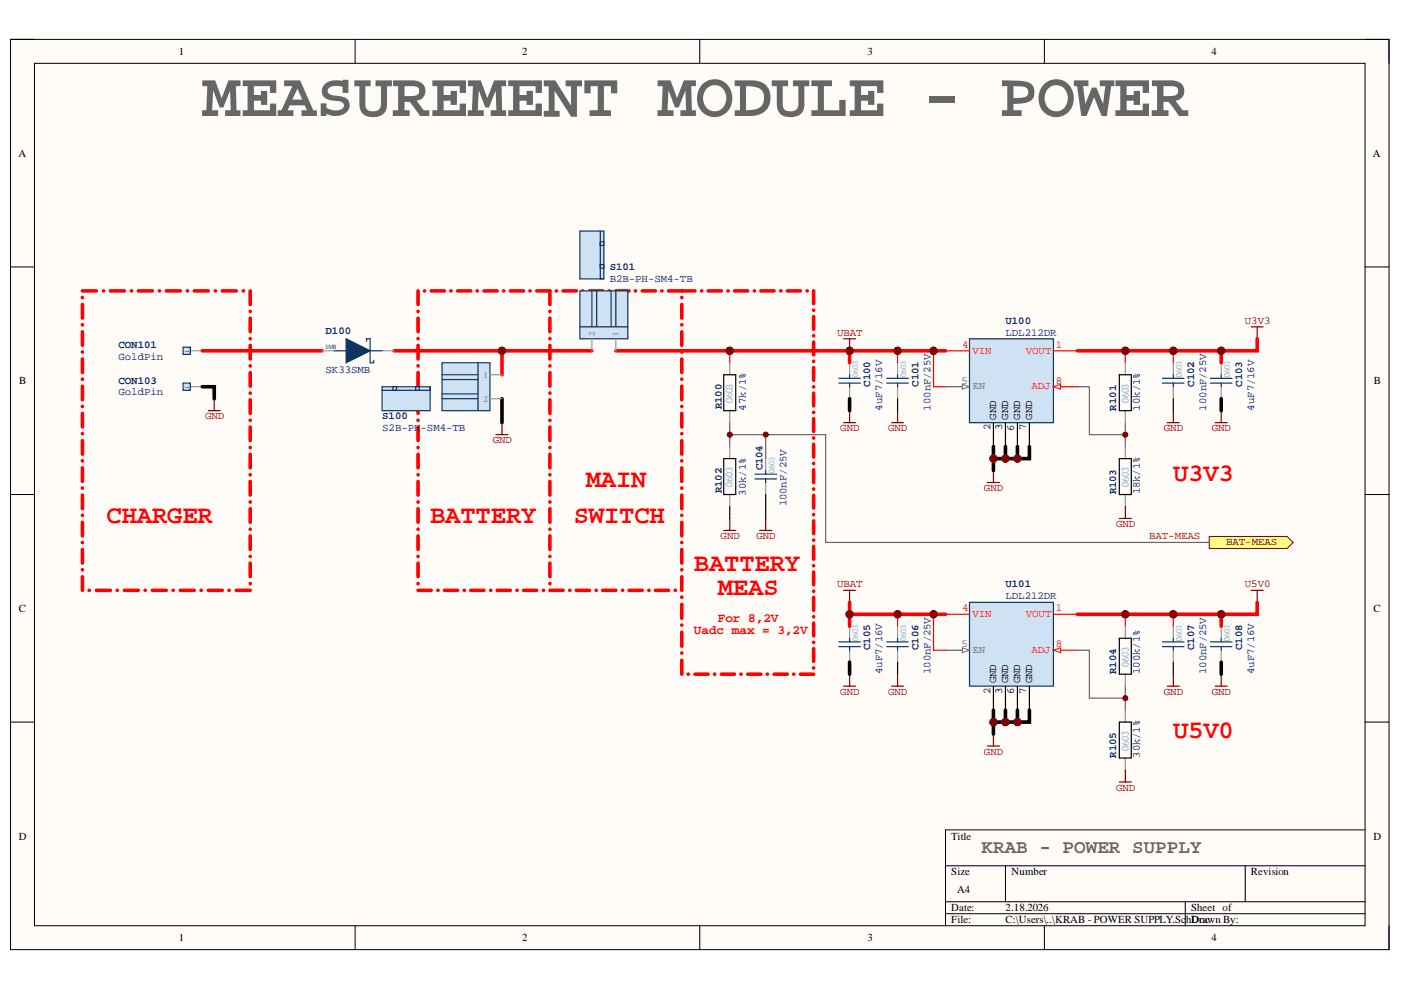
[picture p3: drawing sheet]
<svg xmlns="http://www.w3.org/2000/svg" width="297mm" height="210mm" viewBox="0 0 297 210" stroke-linecap="round" stroke-linejoin="round" font-family="sans-serif">
<defs><g id="words">
<text font-size="13.4" fill="#666" x="42.9" y="24.6">MEASUREMENT MODULE - POWER</text>
<g font-size="5.4" fill="#f00">
<text x="248.7" y="101.9">U3V3</text>
<text x="124.2" y="103.2">MAIN</text>
<text x="22.6" y="110.8">CHARGER</text>
<text x="91.2" y="110.8">BATTERY</text>
<text x="121.7" y="110.8">SWITCH</text>
<text x="147.1" y="121">BATTERY</text>
<text x="152.2" y="126.1">MEAS</text>
<text x="248.7" y="156.5">U5V0</text>
</g>
<text font-size="4.1" fill="#666" x="208.1" y="180.8">KRAB - POWER SUPPLY</text>
<g font-size="2.7" fill="#f00">
<text x="152.2" y="131.9">For 8,2V</text>
<text x="147.1" y="134.5">Uadc max = 3,2V</text>
</g>
<g font-size="2.3">
<text x="37.9" y="11.7">1</text>
<text x="110.7" y="11.7">2</text>
<text x="183.9" y="11.7">3</text>
<text x="256.8" y="11.7">4</text>
<text x="3.9" y="33.3">A</text>
<text x="291.1" y="33.3">A</text>
<text x="4.1" y="81.5">B</text>
<text x="291.3" y="81.5">B</text>
<text x="211.2" y="89" transform="rotate(-90 211.2 89)">GND</text>
<text x="213.8" y="89" transform="rotate(-90 213.8 89)">GND</text>
<text x="216.3" y="89" transform="rotate(-90 216.3 89)">GND</text>
<text x="218.9" y="89" transform="rotate(-90 218.9 89)">GND</text>
<text x="210" y="91.2" transform="rotate(-90 210 91.2)">2</text>
<text x="212.5" y="91.2" transform="rotate(-90 212.5 91.2)">3</text>
<text x="215" y="91.3" transform="rotate(-90 215 91.3)">6</text>
<text x="217.6" y="91.2" transform="rotate(-90 217.6 91.2)">7</text>
<text x="4" y="129.7">C</text>
<text x="291.2" y="129.7">C</text>
<text x="210" y="147.1" transform="rotate(-90 210 147.1)">2</text>
<text x="211.2" y="144.9" transform="rotate(-90 211.2 144.9)">GND</text>
<text x="212.5" y="147.1" transform="rotate(-90 212.5 147.1)">3</text>
<text x="213.8" y="144.9" transform="rotate(-90 213.8 144.9)">GND</text>
<text x="215" y="147.2" transform="rotate(-90 215 147.2)">6</text>
<text x="216.3" y="144.9" transform="rotate(-90 216.3 144.9)">GND</text>
<text x="217.6" y="147.1" transform="rotate(-90 217.6 147.1)">7</text>
<text x="218.9" y="144.9" transform="rotate(-90 218.9 144.9)">GND</text>
<text x="4" y="178">D</text>
<text x="201.7" y="178">Title</text>
<text x="291.2" y="178">D</text>
<text x="201.7" y="185.6">Size</text>
<text x="214.5" y="185.6">Number</text>
<text x="265.2" y="185.6">Revision</text>
<text x="203" y="189.4">A4</text>
<text x="201.7" y="193.2">Date:</text>
<text x="201.7" y="195.8">File:</text>
<text x="213.2" y="193.2">2.18.2026</text>
<text x="213.2" y="195.8">C:\Users\..\KRAB - POWER SUPPLY.SchDrawn By:</text>
<text x="252.5" y="193.2">Sheet of</text>
<text x="254.3" y="195.8">oc</text>
<text x="37.9" y="199.6">1</text>
<text x="110.7" y="199.6">2</text>
<text x="183.9" y="199.6">3</text>
<text x="256.8" y="199.6">4</text>
</g>
<g font-size="2.3" fill="#000080">
<text x="129.3" y="57.2">S101</text>
<text x="129.3" y="59.8">B2B-PH-SM4-TB</text>
<text x="69" y="70.9">D100</text>
<text x="213.2" y="68.6">U100</text>
<text x="213.2" y="71.2">LDL212DR</text>
<text x="25.1" y="73.7">CON101</text>
<text x="25.1" y="76.2">GoldPin</text>
<text x="25.1" y="81.3">CON103</text>
<text x="25.1" y="83.9">GoldPin</text>
<text x="69" y="79">SK33SMB</text>
<text x="184.5" y="82" transform="rotate(-90 184.5 82)">C100</text>
<text x="194.7" y="82" transform="rotate(-90 194.7 82)">C101</text>
<text x="253.2" y="82" transform="rotate(-90 253.2 82)">C102</text>
<text x="263.4" y="82" transform="rotate(-90 263.4 82)">C103</text>
<text x="81" y="88.9">S100</text>
<text x="153" y="86.8" transform="rotate(-90 153 86.8)">R100</text>
<text x="158.1" y="87.1" transform="rotate(-90 158.1 87.1)">47k/1%</text>
<text x="187" y="87.1" transform="rotate(-90 187 87.1)">4uF7/16V</text>
<text x="197.3" y="87.1" transform="rotate(-90 197.3 87.1)">100nF/25V</text>
<text x="236.6" y="87.1" transform="rotate(-90 236.6 87.1)">R101</text>
<text x="241.7" y="87.1" transform="rotate(-90 241.7 87.1)">10k/1%</text>
<text x="255.7" y="87.1" transform="rotate(-90 255.7 87.1)">100nF/25V</text>
<text x="265.9" y="87.1" transform="rotate(-90 265.9 87.1)">4uF7/16V</text>
<text x="81" y="91.5">S2B-PH-SM4-TB</text>
<text x="161.7" y="99.7" transform="rotate(-90 161.7 99.7)">C104</text>
<text x="153" y="104.6" transform="rotate(-90 153 104.6)">R102</text>
<text x="158.1" y="105.1" transform="rotate(-90 158.1 105.1)">30k/1%</text>
<text x="166.7" y="107.3" transform="rotate(-90 166.7 107.3)">100nF/25V</text>
<text x="236.6" y="104.8" transform="rotate(-90 236.6 104.8)">R103</text>
<text x="241.7" y="104.8" transform="rotate(-90 241.7 104.8)">18k/1%</text>
<text x="213.2" y="124.5">U101</text>
<text x="213.2" y="127">LDL212DR</text>
<text x="184.5" y="137.9" transform="rotate(-90 184.5 137.9)">C105</text>
<text x="194.7" y="137.9" transform="rotate(-90 194.7 137.9)">C106</text>
<text x="253.2" y="137.9" transform="rotate(-90 253.2 137.9)">C107</text>
<text x="263.4" y="137.9" transform="rotate(-90 263.4 137.9)">C108</text>
<text x="187" y="142.9" transform="rotate(-90 187 142.9)">4uF7/16V</text>
<text x="197.3" y="142.9" transform="rotate(-90 197.3 142.9)">100nF/25V</text>
<text x="236.6" y="142.9" transform="rotate(-90 236.6 142.9)">R104</text>
<text x="241.7" y="142.9" transform="rotate(-90 241.7 142.9)">100k/1%</text>
<text x="255.7" y="142.9" transform="rotate(-90 255.7 142.9)">100nF/25V</text>
<text x="265.9" y="142.9" transform="rotate(-90 265.9 142.9)">4uF7/16V</text>
<text x="236.6" y="160.7" transform="rotate(-90 236.6 160.7)">R105</text>
<text x="241.7" y="160.7" transform="rotate(-90 241.7 160.7)">30k/1%</text>
</g>
<g font-size="2.3" fill="#800000">
<text x="177.5" y="71.2">UBAT</text>
<text x="263.9" y="68.6">U3V3</text>
<text x="43.5" y="88.9">GND</text>
<text x="104.5" y="94">GND</text>
<text x="178.2" y="91.5">GND</text>
<text x="188.3" y="91.5">GND</text>
<text x="246.8" y="91.5">GND</text>
<text x="256.9" y="91.5">GND</text>
<text x="208.6" y="104.1">GND</text>
<text x="236.6" y="111.8">GND</text>
<text x="152.8" y="114.4">GND</text>
<text x="160.4" y="114.4">GND</text>
<text x="243.6" y="114.4">BAT-MEAS</text>
<text x="260" y="115.6">BAT-MEAS</text>
<text x="177.5" y="124.5">UBAT</text>
<text x="263.9" y="124.5">U5V0</text>
<text x="178.2" y="147.3">GND</text>
<text x="188.3" y="147.3">GND</text>
<text x="246.8" y="147.3">GND</text>
<text x="256.9" y="147.3">GND</text>
<text x="208.6" y="160">GND</text>
<text x="236.6" y="167.6">GND</text>
</g>
<g font-size="2.3" fill="#f00">
<text x="204" y="73.7">4</text>
<text x="206.2" y="75">VIN</text>
<text x="217.5" y="75">VOUT</text>
<text x="223.8" y="73.7">1</text>
<text x="218.7" y="82.6">ADJ</text>
<text x="223.8" y="81.3">8</text>
<text x="204" y="129.6">4</text>
<text x="206.2" y="130.8">VIN</text>
<text x="217.5" y="130.8">VOUT</text>
<text x="223.8" y="129.6">1</text>
<text x="223.8" y="137.2">8</text>
<text x="218.7" y="138.5">ADJ</text>
</g>
<g font-size="2.3" fill="#666">
<text x="203.9" y="81.3">5</text>
<text x="206.2" y="82.6">EN</text>
<text x="203.9" y="137.2">5</text>
<text x="206.2" y="138.5">EN</text>
</g>
<g font-size="2.1" fill="#6fa8dc">
<text x="155.4" y="85.5" transform="rotate(-90 155.4 85.5)">0603</text>
<text x="239.3" y="85.5" transform="rotate(-90 239.3 85.5)">0603</text>
<text x="155.4" y="103.3" transform="rotate(-90 155.4 103.3)">0603</text>
<text x="239.3" y="103.3" transform="rotate(-90 239.3 103.3)">0603</text>
<text x="239.3" y="141.4" transform="rotate(-90 239.3 141.4)">0603</text>
<text x="239.3" y="159.2" transform="rotate(-90 239.3 159.2)">0603</text>
</g>
<g font-size="1.9" fill="#999">
<text x="126.1" y="71.3" transform="rotate(-90 126.1 71.3)">2</text>
<text x="131.2" y="71.3" transform="rotate(-90 131.2 71.3)">1</text>
<text x="102.5" y="80.1">1</text>
<text x="102.5" y="85.2">2</text>
</g>
<g font-size="1.7" fill="#6fa8dc">
<text x="182" y="80" transform="rotate(-90 182 80)">0603</text>
<text x="192.1" y="80" transform="rotate(-90 192.1 80)">0603</text>
<text x="250.6" y="80" transform="rotate(-90 250.6 80)">0603</text>
<text x="260.7" y="80" transform="rotate(-90 260.7 80)">0603</text>
<text x="164.2" y="100.2" transform="rotate(-90 164.2 100.2)">0603</text>
<text x="182" y="135.8" transform="rotate(-90 182 135.8)">0603</text>
<text x="192.1" y="135.8" transform="rotate(-90 192.1 135.8)">0603</text>
<text x="250.6" y="135.8" transform="rotate(-90 250.6 135.8)">0603</text>
<text x="260.7" y="135.8" transform="rotate(-90 260.7 135.8)">0603</text>
</g>
<g font-size="1.3" fill="#073763">
<text x="39.2" y="74.1" transform="rotate(90 39.2 74.1)">1</text>
<text x="69" y="74">SMB</text>
<text x="39.2" y="81.7" transform="rotate(90 39.2 81.7)">1</text>
</g>
</g></defs>
<path d="M2.2 8.4h292.3v192.9h-292.3z" fill-rule="evenodd" fill="#fffcf8"/>
<path d="M2.2 8.4h292.3v192.9h-292.3z" fill="none" stroke="#000" stroke-width=".21"/>
<path d="M7.3 13.4h282.1v182.9h-282.1z" fill-rule="evenodd" fill="#fffcf8"/>
<g fill="none" stroke="#000" stroke-width=".21">
<path d="M2.2 8.3h5.1M7.3 13.4h282.1v182.9h-282.1zM75.3 8.3v5.1M148.4 8.3v5.1M221.4 8.4v5M289.4 8.4h5.1v5M2.2 56.6h5.1M289.4 56.6h5.1M2.2 104.9h5.1M289.4 104.9h5.1M2.2 153.1h5.1M289.4 153.1h5.1"/>
<path d="M289.4 176h-88.9v20.3M75.3 196.3v5M148.4 196.3v5M200.5 183.6h88.9M200.5 191.2h88.9M200.5 193.7h88.9M213.2 183.6v7.6M221.4 196.3v5M251.3 191.2v5.1M264 183.6v7.6M294.5 196.3v5"/>
</g>
<path d="M180.1 76.9v2.6M190.3 76.9v2.6M248.8 76.9v2.6M258.9 76.9v2.6M180.1 82v2.5M190.3 82v2.5M248.8 82v2.5M258.9 82v2.5" fill="none" stroke="#999" stroke-width=".25"/>
<g fill="none" stroke="#073763" stroke-width=".25">
<path d="M180.1 79.5v.7M190.3 79.5v.7M248.8 79.5v.7M258.9 79.5v.7M177.8 81.2h4.6M177.8 80.2h4.6M180.1 81.2v.8M188 81.2h4.6M188 80.2h4.6M190.3 81.2v.8M246.5 81.2h4.5M246.5 80.2h4.5"/>
<path d="M248.8 81.2v.8M256.6 81.2h4.6M256.6 80.2h4.6M258.9 81.2v.8"/>
</g>
<g fill="none" stroke="#800000" stroke-width=".25">
<path d="M178.9 71.8h2.5M180.1 71.8v2.6M265.3 69.3h2.5M266.5 69.3v2.5M178.9 89.6h2.5M180.1 87.1v2.5M189 89.6h2.6M190.3 87.1v2.5M210.6 99.8v2.5M247.5 89.6h2.5M248.8 87.1v2.5M257.7 89.6h2.5"/>
<path d="M258.9 87.1v2.5M209.4 102.3h2.5"/>
</g>
<circle cx="180.1" cy="74.4" r=".76" fill="#800000"/>
<circle cx="180.1" cy="74.4" r=".76" fill="none" stroke="#800000" stroke-width=".21"/>
<path d="M105.2 92.1h2.5M106.4 89.6v2.5" fill="none" stroke="#800000" stroke-width=".25"/>
<path d="M40.3 74.4h2.6" fill="none" stroke="#999" stroke-width=".25"/>
<path d="M38.8 73.6h1.5v1.5h-1.5z" fill-rule="evenodd" fill="#cfe2f3"/>
<path d="M38.8 73.6h1.5v1.5h-1.5z" fill="none" stroke="#073763" stroke-width=".25"/>
<path d="M40.3 82h2.6" fill="none" stroke="#999" stroke-width=".25"/>
<path d="M38.8 81.2h1.5v1.6h-1.5z" fill-rule="evenodd" fill="#cfe2f3"/>
<path d="M38.8 81.2h1.5v1.6h-1.5zM162.3 99.8v.7M160.1 101.5h4.5M160.1 100.5h4.5M162.3 101.5v.8" fill="none" stroke="#073763" stroke-width=".25"/>
<path d="M44.2 87.1h2.5M45.4 84.5v2.6M153.4 112.5h2.6M154.7 109.9v2.6M161.1 112.5h2.5M162.3 109.9v2.6" fill="none" stroke="#800000" stroke-width=".25"/>
<g fill="none" stroke="#f00" stroke-width=".76">
<path d="M17.5 63.1h.1M17.5 64.6v2.9M17.5 68.8v.1M17.5 70.3v2.9M17.5 74.6v.1M17.5 76.1v2.9M17.5 61.7h2.9M21.9 61.7h.1M23.4 61.7h3M27.9 61.7h.1M29.3 61.7h3M33.8 61.7h.1"/>
<path d="M35.3 61.7h2.9M39.7 61.7h.1M41.2 61.7h3M45.6 61.7h.1M47.1 61.7h3M51.6 61.7h.1M53.1 61.7v2.9M53.1 66v.1M53.1 67.5v2.8M53.1 71.8h.1M53.1 73.2v2.9M53.1 77.5v.1"/>
<path d="M53.1 79v2.9M88.6 61.7v2.9M88.6 66v.1M88.6 67.5v2.8M88.6 71.8h.1M88.6 73.2v2.9M88.6 77.5v.1M88.6 79v2.9M90 61.7h.1M91.4 61.7h2.8M95.6 61.7h.1M97 61.7h2.8"/>
<path d="M101.2 61.7h.1M102.6 61.7h2.8M106.8 61.7h.1M108.2 61.7h2.8M112.3 61.7h.1M113.8 61.7h2.8v2.9M116.6 66v.1M116.6 67.5v2.8M116.6 71.8h.1M116.6 73.2v2.9M116.6 77.5v.1M116.6 79v2.9"/>
<path d="M117.9 61.7h.1M119.4 61.7h2.8M123.5 61.7h.1M125 61.7h2.8M129.1 61.7h.1M130.6 61.7h2.8M134.7 61.7h.1M136.2 61.7h2.8M140.3 61.7h.1M141.8 61.7h2.8M144.6 63.1h.1M144.6 64.6v2.9"/>
<path d="M144.6 68.8v.1M144.6 70.3v2.9M144.6 74.6v.1M144.6 76.1v2.9M17.5 80.4h.1M17.5 81.9v2.9M17.5 86.1v.1M17.5 87.6v2.9M17.5 91.9v.1M17.5 93.4v2.9M17.5 97.7h.1M17.5 99.2v2.9"/>
<path d="M53.1 83.3v.1M53.1 84.8v2.8M53.1 89.1h.1M53.1 90.5v2.9M53.1 94.9h.1M53.1 96.3v2.9M88.6 83.3v.1M88.6 84.8v2.8M88.6 89.1h.1M88.6 90.5v2.9M88.6 94.9h.1M88.6 96.3v2.9"/>
<path d="M116.6 83.3v.1M116.6 84.8v2.8M116.6 89.1h.1M116.6 90.5v2.9M116.6 94.9h.1M116.6 96.3v2.9M144.6 80.4h.1M144.6 81.9v2.9M144.6 86.1v.1M144.6 87.6v2.9M144.6 91.9v.1M144.6 93.4v2.9"/>
<path d="M144.6 97.7h.1M144.6 99.2v2.9M17.5 103.5h.1M17.5 105v2.9M17.5 109.2v.1M17.5 110.7v2.9M17.5 115v.1M17.5 116.5v2.9M53.1 100.6v.1M53.1 102.1v2.9M53.1 106.4v.1M53.1 107.9v2.8"/>
<path d="M53.1 112.2h.1M53.1 113.6v2.9M53.1 118h.1M53.1 119.4v2.9M88.6 100.6v.1M88.6 102.1v2.9M88.6 106.4v.1M88.6 107.9v2.8M88.6 112.2h.1M88.6 113.6v2.9M88.6 118h.1M88.6 119.4v2.9"/>
<path d="M116.6 100.6v.1M116.6 102.1v2.9M116.6 106.4v.1M116.6 107.9v2.8M116.6 112.2h.1M116.6 113.6v2.9M116.6 118h.1M116.6 119.4v2.9M144.6 103.5h.1M144.6 105v2.9M144.6 109.2v.1M144.6 110.7v2.9"/>
<path d="M144.6 115v.1M144.6 116.5v2.9M17.5 120.8h.1M17.5 122.3v2.9M18.9 125.2h.1M20.4 125.2h3M24.8 125.2h.1M26.4 125.2h2.9M30.8 125.2h.1M32.3 125.2h3M36.7 125.2h.1M38.2 125.2h3"/>
<path d="M42.6 125.2h.1M44.2 125.2h2.9M48.5 125.2h.1M50.1 125.2h3M53.1 123.7v.1M88.6 125.2h2.8M88.6 123.7v.1M92.8 125.2h.1M94.2 125.2h2.8M98.4 125.2h.1M99.8 125.2h2.8M104 125.2h.1"/>
<path d="M105.4 125.2h2.8M109.6 125.2h.1M111 125.2h2.8M115.2 125.2h.1M116.6 125.2h2.8M116.6 123.7v.1M120.8 125.2h.1M122.2 125.2h2.8M126.4 125.2h.1M127.8 125.2h2.8M132 125.2h.1M133.4 125.2h2.8"/>
<path d="M137.6 125.2h.1M139 125.2h2.8M143.2 125.2h.1M144.6 120.8h.1M144.6 122.3v2.9"/>
</g>
<path d="M154.7 76.9v2.6M154.7 87.1v2.5M154.7 94.7v2.5M162.3 97.2v2.6M154.7 104.9v2.5M162.3 102.3v2.6" fill="none" stroke="#999" stroke-width=".25"/>
<path d="M153.4 79.5h2.6v7.6h-2.6zM153.4 97.2h2.6v7.7h-2.6z" fill="none" stroke="#000" stroke-width=".25"/>
<path d="M256.4 113.7h16.5l1.3 1.3-1.3 1.3h-16.5z" fill-rule="evenodd" fill="#ffff80"/>
<path d="M256.4 113.7h16.5l1.3 1.3-1.3 1.3h-16.5z" fill="none" stroke="#800000" stroke-width=".21"/>
<g fill="none" stroke="#f00" stroke-width=".76">
<path d="M144.6 61.7h2.7M148.7 61.7h.1M150.1 61.7h2.8M154.3 61.7h.1M155.7 61.7h2.8M159.9 61.7h.1M161.3 61.7h2.8M165.5 61.7h.1M166.9 61.7h2.8M171.1 61.7h.1M172.5 61.7v2.7M172.5 65.7v.1"/>
<path d="M172.5 67.1v2.7M172.5 71.2h.1M172.5 72.5v2.7M172.5 76.6h.1M172.5 77.9v2.7M172.5 82v.1M172.5 83.4v2.7M172.5 87.4v.1M172.5 88.8v2.7M172.5 92.8v.1M172.5 94.2v2.7M172.5 98.3h.1"/>
<path d="M172.5 99.6v2.7M172.5 103.7h.1M172.5 105v2.7M172.5 109.1h.1M172.5 110.4v2.8M172.5 114.5v.1M172.5 115.9v2.7M172.5 119.9v.1M144.6 126.6h.1M144.6 128.1v3M144.6 132.5v.1M144.6 134.1v2.9"/>
<path d="M144.6 138.4v.1M144.6 140v2.9M172.5 121.3v2.7M172.5 125.3v.1M172.5 126.7v2.7M172.5 130.8h.1M172.5 132.1v2.7M172.5 136.2h.1M172.5 137.5v2.7M145.9 142.9h.1M147.3 142.9h2.8M151.5 142.9h.1"/>
<path d="M152.9 142.9h2.8M157.1 142.9h.1M158.5 142.9h2.8M162.7 142.9h.1M164.1 142.9h2.8M168.3 142.9h.1M169.7 142.9h2.8M172.5 141.6h.1"/>
</g>
<path d="M180.1 132.8v2.5M180.1 137.9v2.5M190.3 132.8v2.5M190.3 137.9v2.5M248.8 132.8v2.5M248.8 137.9v2.5M258.9 132.8v2.5M258.9 137.9v2.5" fill="none" stroke="#999" stroke-width=".25"/>
<g fill="none" stroke="#073763" stroke-width=".25">
<path d="M177.8 137.1h4.6M177.8 136.1h4.6M180.1 135.3v.8M180.1 137.1v.8M188 137.1h4.6M188 136.1h4.6M190.3 135.3v.8M190.3 137.1v.8M246.5 137.1h4.5M246.5 136.1h4.5M248.8 135.3v.8M248.8 137.1v.8"/>
<path d="M256.6 137.1h4.6M256.6 136.1h4.6M258.9 135.3v.8M258.9 137.1v.8"/>
</g>
<g fill="none" stroke="#800000" stroke-width=".25">
<path d="M178.9 125.2h2.5M180.1 125.2v2.5M265.3 125.2h2.5M266.5 125.2v2.5M178.9 145.5h2.5M180.1 142.9v2.6M189 145.5h2.6M190.3 142.9v2.6M209.4 158.2h2.5M210.6 155.6v2.6M247.5 145.5h2.5M248.8 142.9v2.6"/>
<path d="M257.7 145.5h2.5M258.9 142.9v2.6"/>
</g>
<path d="M205.6 127.7h17.7v17.8h-17.7z" fill-rule="evenodd" fill="#cfe2f3"/>
<path d="M205.6 127.7h17.7v17.8h-17.7z" fill="none" stroke="#073763" stroke-width=".25"/>
<path d="M223.3 130.2h5.1" fill="none" stroke="#f00" stroke-width=".25"/>
<path d="M210.6 145.5v5.1" fill="none" stroke="#000" stroke-width=".25"/>
<path d="M200.5 137.9h5.1" fill="none" stroke="#666" stroke-width=".25"/>
<path d="M204 137.4l1.6 .5-1.6 .5z" fill="#f8fcff"/>
<path d="M204 137.4l1.6 .5-1.6 .5z" fill="none" stroke="#666" stroke-width=".21"/>
<path d="M200.5 130.2h5.1M223.3 137.9h5.1" fill="none" stroke="#f00" stroke-width=".25"/>
<path d="M223.3 137.9l1.6-.5v1z" fill="#f8fcff"/>
<path d="M223.3 137.9l1.6-.5v1z" fill="none" stroke="#f00" stroke-width=".21"/>
<path d="M237.3 97.2h2.6v7.7h-2.6zM248.8 84.5v2.6M213.2 145.5v5.1M215.7 145.5v5.1M218.3 145.5v5.1" fill="none" stroke="#000" stroke-width=".25"/>
<path d="M238.6 94.7v2.5M238.6 104.9v2.5" fill="none" stroke="#999" stroke-width=".25"/>
<path d="M237.3 109.9h2.6M238.6 107.4v2.5" fill="none" stroke="#800000" stroke-width=".25"/>
<path d="M258.9 84.5v2.6" fill="none" stroke="#000" stroke-width=".76"/>
<path d="M266.5 71.8v2.6h-38.1" fill="none" stroke="#f00" stroke-width=".76"/>
<circle cx="238.6" cy="74.4" r=".76" fill="#800000"/>
<circle cx="238.6" cy="74.4" r=".76" fill="none" stroke="#800000" stroke-width=".21"/>
<circle cx="248.8" cy="74.4" r=".77" fill="#800000"/>
<circle cx="248.8" cy="74.4" r=".77" fill="none" stroke="#800000" stroke-width=".21"/>
<circle cx="258.9" cy="74.4" r=".76" fill="#800000"/>
<circle cx="258.9" cy="74.4" r=".76" fill="none" stroke="#800000" stroke-width=".21"/>
<path d="M258.9 74.4v2.5" fill="none" stroke="#f00" stroke-width=".76"/>
<circle cx="258.9" cy="74.4" r=".76" fill="#800000"/>
<circle cx="258.9" cy="74.4" r=".76" fill="none" stroke="#800000" stroke-width=".21"/>
<path d="M248.8 74.4v2.5" fill="none" stroke="#f00" stroke-width=".25"/>
<circle cx="248.8" cy="74.4" r=".77" fill="#800000"/>
<circle cx="248.8" cy="74.4" r=".77" fill="none" stroke="#800000" stroke-width=".21"/>
<path d="M210.6 94.7v5.1" fill="none" stroke="#000" stroke-width=".76"/>
<circle cx="210.6" cy="97.2" r=".76" fill="#800000"/>
<circle cx="210.6" cy="97.2" r=".76" fill="none" stroke="#800000" stroke-width=".21"/>
<path d="M218.3 94.7v2.5h-7.7" fill="none" stroke="#000" stroke-width=".76"/>
<circle cx="215.7" cy="97.2" r=".76" fill="#800000"/>
<circle cx="215.7" cy="97.2" r=".76" fill="none" stroke="#800000" stroke-width=".21"/>
<circle cx="213.2" cy="97.2" r=".76" fill="#800000"/>
<circle cx="213.2" cy="97.2" r=".76" fill="none" stroke="#800000" stroke-width=".21"/>
<circle cx="210.6" cy="97.2" r=".76" fill="#800000"/>
<circle cx="210.6" cy="97.2" r=".76" fill="none" stroke="#800000" stroke-width=".21"/>
<path d="M213.2 94.7v2.5" fill="none" stroke="#000" stroke-width=".76"/>
<circle cx="213.2" cy="97.2" r=".76" fill="#800000"/>
<circle cx="213.2" cy="97.2" r=".76" fill="none" stroke="#800000" stroke-width=".21"/>
<path d="M215.7 94.7v2.5" fill="none" stroke="#000" stroke-width=".76"/>
<circle cx="215.7" cy="97.2" r=".76" fill="#800000"/>
<circle cx="215.7" cy="97.2" r=".76" fill="none" stroke="#800000" stroke-width=".21"/>
<path d="M197.9 74.4v7.6h2.6" fill="none" stroke="#f00" stroke-width=".25"/>
<circle cx="197.9" cy="74.4" r=".76" fill="#800000"/>
<circle cx="197.9" cy="74.4" r=".76" fill="none" stroke="#800000" stroke-width=".21"/>
<path d="M190.3 84.5v2.6" fill="none" stroke="#000" stroke-width=".25"/>
<path d="M180.1 84.5v2.6" fill="none" stroke="#000" stroke-width=".76"/>
<path d="M180.1 74.4v2.5" fill="none" stroke="#f00" stroke-width=".76"/>
<circle cx="180.1" cy="74.4" r=".76" fill="#800000"/>
<circle cx="180.1" cy="74.4" r=".76" fill="none" stroke="#800000" stroke-width=".21"/>
<path d="M190.3 74.4v2.5" fill="none" stroke="#f00" stroke-width=".25"/>
<circle cx="190.3" cy="74.4" r=".76" fill="#800000"/>
<circle cx="190.3" cy="74.4" r=".76" fill="none" stroke="#800000" stroke-width=".21"/>
<path d="M130.6 74.4h69.9" fill="none" stroke="#f00" stroke-width=".76"/>
<circle cx="154.7" cy="74.4" r=".76" fill="#800000"/>
<circle cx="154.7" cy="74.4" r=".76" fill="none" stroke="#800000" stroke-width=".21"/>
<circle cx="180.1" cy="74.4" r=".76" fill="#800000"/>
<circle cx="180.1" cy="74.4" r=".76" fill="none" stroke="#800000" stroke-width=".21"/>
<circle cx="190.3" cy="74.4" r=".76" fill="#800000"/>
<circle cx="190.3" cy="74.4" r=".76" fill="none" stroke="#800000" stroke-width=".21"/>
<circle cx="197.9" cy="74.4" r=".76" fill="#800000"/>
<circle cx="197.9" cy="74.4" r=".76" fill="none" stroke="#800000" stroke-width=".21"/>
<path d="M42.9 82h2.5v2.5M106.4 84.5v5.1" fill="none" stroke="#000" stroke-width=".76"/>
<path d="M42.9 74.4h25.4M106.4 74.4v5.1" fill="none" stroke="#f00" stroke-width=".76"/>
<circle cx="106.4" cy="74.4" r=".76" fill="#800000"/>
<circle cx="106.4" cy="74.4" r=".76" fill="none" stroke="#800000" stroke-width=".21"/>
<path d="M83.6 74.4h41.9" fill="none" stroke="#f00" stroke-width=".76"/>
<circle cx="106.4" cy="74.4" r=".76" fill="#800000"/>
<circle cx="106.4" cy="74.4" r=".76" fill="none" stroke="#800000" stroke-width=".21"/>
<path d="M154.7 107.4v2.5" fill="none" stroke="#000" stroke-width=".25"/>
<path d="M154.7 74.4v2.5" fill="none" stroke="#f00" stroke-width=".25"/>
<circle cx="154.7" cy="74.4" r=".76" fill="#800000"/>
<circle cx="154.7" cy="74.4" r=".76" fill="none" stroke="#800000" stroke-width=".21"/>
<path d="M154.7 89.6v5.1" fill="none" stroke="#666" stroke-width=".25"/>
<circle cx="154.7" cy="92.1" r=".51" fill="#800000"/>
<circle cx="154.7" cy="92.1" r=".51" fill="none" stroke="#800000" stroke-width=".21"/>
<path d="M154.7 92.2h20.4v22.8h81.3" fill="none" stroke="#666" stroke-width=".25"/>
<circle cx="154.7" cy="92.1" r=".51" fill="#800000"/>
<circle cx="154.7" cy="92.1" r=".51" fill="none" stroke="#800000" stroke-width=".21"/>
<circle cx="162.3" cy="92.1" r=".51" fill="#800000"/>
<circle cx="162.3" cy="92.1" r=".51" fill="none" stroke="#800000" stroke-width=".21"/>
<path d="M162.3 92.1v5.1" fill="none" stroke="#666" stroke-width=".25"/>
<circle cx="162.3" cy="92.1" r=".51" fill="#800000"/>
<circle cx="162.3" cy="92.1" r=".51" fill="none" stroke="#800000" stroke-width=".21"/>
<path d="M162.3 104.9v5M248.8 140.4v2.5" fill="none" stroke="#000" stroke-width=".25"/>
<path d="M258.9 140.4v2.5" fill="none" stroke="#000" stroke-width=".76"/>
<path d="M266.5 127.7v2.5h-38.1" fill="none" stroke="#f00" stroke-width=".76"/>
<circle cx="238.6" cy="130.2" r=".76" fill="#800000"/>
<circle cx="238.6" cy="130.2" r=".76" fill="none" stroke="#800000" stroke-width=".21"/>
<circle cx="248.8" cy="130.2" r=".76" fill="#800000"/>
<circle cx="248.8" cy="130.2" r=".76" fill="none" stroke="#800000" stroke-width=".21"/>
<circle cx="258.9" cy="130.2" r=".76" fill="#800000"/>
<circle cx="258.9" cy="130.2" r=".76" fill="none" stroke="#800000" stroke-width=".21"/>
<path d="M258.9 130.2v2.6" fill="none" stroke="#f00" stroke-width=".76"/>
<circle cx="258.9" cy="130.2" r=".76" fill="#800000"/>
<circle cx="258.9" cy="130.2" r=".76" fill="none" stroke="#800000" stroke-width=".21"/>
<path d="M248.8 130.2v2.6" fill="none" stroke="#f00" stroke-width=".25"/>
<circle cx="248.8" cy="130.2" r=".76" fill="#800000"/>
<circle cx="248.8" cy="130.2" r=".76" fill="none" stroke="#800000" stroke-width=".21"/>
<path d="M210.6 150.6v5" fill="none" stroke="#000" stroke-width=".76"/>
<circle cx="210.6" cy="153.1" r=".76" fill="#800000"/>
<circle cx="210.6" cy="153.1" r=".76" fill="none" stroke="#800000" stroke-width=".21"/>
<path d="M218.3 150.6v2.5h-7.7" fill="none" stroke="#000" stroke-width=".76"/>
<circle cx="215.7" cy="153.1" r=".76" fill="#800000"/>
<circle cx="215.7" cy="153.1" r=".76" fill="none" stroke="#800000" stroke-width=".21"/>
<circle cx="213.2" cy="153.1" r=".76" fill="#800000"/>
<circle cx="213.2" cy="153.1" r=".76" fill="none" stroke="#800000" stroke-width=".21"/>
<circle cx="210.6" cy="153.1" r=".76" fill="#800000"/>
<circle cx="210.6" cy="153.1" r=".76" fill="none" stroke="#800000" stroke-width=".21"/>
<path d="M213.2 150.6v2.5" fill="none" stroke="#000" stroke-width=".76"/>
<circle cx="213.2" cy="153.1" r=".76" fill="#800000"/>
<circle cx="213.2" cy="153.1" r=".76" fill="none" stroke="#800000" stroke-width=".21"/>
<path d="M215.7 150.6v2.5" fill="none" stroke="#000" stroke-width=".76"/>
<circle cx="215.7" cy="153.1" r=".76" fill="#800000"/>
<circle cx="215.7" cy="153.1" r=".76" fill="none" stroke="#800000" stroke-width=".21"/>
<path d="M197.9 130.2v7.7h2.6" fill="none" stroke="#f00" stroke-width=".25"/>
<circle cx="197.9" cy="130.2" r=".76" fill="#800000"/>
<circle cx="197.9" cy="130.2" r=".76" fill="none" stroke="#800000" stroke-width=".21"/>
<path d="M190.3 140.4v2.5" fill="none" stroke="#000" stroke-width=".25"/>
<path d="M180.1 140.4v2.5" fill="none" stroke="#000" stroke-width=".76"/>
<path d="M180.1 130.2v2.6" fill="none" stroke="#f00" stroke-width=".76"/>
<circle cx="180.1" cy="130.2" r=".76" fill="#800000"/>
<circle cx="180.1" cy="130.2" r=".76" fill="none" stroke="#800000" stroke-width=".21"/>
<path d="M190.3 130.2v2.6" fill="none" stroke="#f00" stroke-width=".25"/>
<circle cx="190.3" cy="130.2" r=".76" fill="#800000"/>
<circle cx="190.3" cy="130.2" r=".76" fill="none" stroke="#800000" stroke-width=".21"/>
<path d="M180.1 127.7v2.5h20.4" fill="none" stroke="#f00" stroke-width=".76"/>
<circle cx="197.9" cy="130.2" r=".76" fill="#800000"/>
<circle cx="197.9" cy="130.2" r=".76" fill="none" stroke="#800000" stroke-width=".21"/>
<circle cx="190.3" cy="130.2" r=".76" fill="#800000"/>
<circle cx="190.3" cy="130.2" r=".76" fill="none" stroke="#800000" stroke-width=".21"/>
<circle cx="180.1" cy="130.2" r=".76" fill="#800000"/>
<circle cx="180.1" cy="130.2" r=".76" fill="none" stroke="#800000" stroke-width=".21"/>
<path d="M238.6 74.4v2.5" fill="none" stroke="#f00" stroke-width=".25"/>
<circle cx="238.6" cy="74.4" r=".76" fill="#800000"/>
<circle cx="238.6" cy="74.4" r=".76" fill="none" stroke="#800000" stroke-width=".21"/>
<path d="M238.6 89.6v5.1" fill="none" stroke="#666" stroke-width=".25"/>
<circle cx="238.6" cy="92.2" r=".51" fill="#800000"/>
<circle cx="238.6" cy="92.2" r=".51" fill="none" stroke="#800000" stroke-width=".21"/>
<path d="M228.4 82h2.6v10.2h7.6" fill="none" stroke="#666" stroke-width=".25"/>
<circle cx="238.6" cy="92.2" r=".51" fill="#800000"/>
<circle cx="238.6" cy="92.2" r=".51" fill="none" stroke="#800000" stroke-width=".21"/>
<path d="M238.6 132.8v2.5M238.6 142.9v2.6M238.6 150.6v2.5M238.6 160.7v2.6" fill="none" stroke="#999" stroke-width=".25"/>
<path d="M237.3 135.3h2.6v7.6h-2.6zM237.3 153.1h2.6v7.6h-2.6z" fill="none" stroke="#000" stroke-width=".25"/>
<path d="M237.3 165.8h2.6M238.6 163.3v2.5" fill="none" stroke="#800000" stroke-width=".25"/>
<path d="M238.6 145.5v5.1" fill="none" stroke="#666" stroke-width=".25"/>
<circle cx="238.6" cy="148" r=".51" fill="#800000"/>
<circle cx="238.6" cy="148" r=".51" fill="none" stroke="#800000" stroke-width=".21"/>
<path d="M228.4 137.9h2.6v10.1h7.6" fill="none" stroke="#666" stroke-width=".25"/>
<circle cx="238.6" cy="148" r=".51" fill="#800000"/>
<circle cx="238.6" cy="148" r=".51" fill="none" stroke="#800000" stroke-width=".21"/>
<path d="M238.6 130.2v2.6" fill="none" stroke="#f00" stroke-width=".25"/>
<circle cx="238.6" cy="130.2" r=".76" fill="#800000"/>
<circle cx="238.6" cy="130.2" r=".76" fill="none" stroke="#800000" stroke-width=".21"/>
<path d="M81 82h10.2v5.1h-10.2z" fill-rule="evenodd" fill="#cfe2f3"/>
<path d="M81 82h10.2v5.1h-10.2z" fill="none" stroke="#073763" stroke-width=".25"/>
<path d="M93.7 76.9h10.2v10.2h-10.2z" fill-rule="evenodd" fill="#cfe2f3"/>
<path d="M93.7 76.9h10.2v10.2h-10.2zM93.7 79.5h7.6M101.3 76.9v10.2M93.7 80.5h7.6M93.7 84.5h7.6M93.7 83.5h7.6" fill="none" stroke="#073763" stroke-width=".25"/>
<path d="M103.9 79.5h2.5M103.9 84.5h2.5" fill="none" stroke="#999" stroke-width=".25"/>
<path d="M83.3 82h.8v.8h-.8z" fill-rule="evenodd" fill="#cfe2f3"/>
<path d="M83.3 82h.8v.8h-.8z" fill="none" stroke="#073763" stroke-width=".25"/>
<path d="M88.1 82h.8v.8h-.8z" fill-rule="evenodd" fill="#cfe2f3"/>
<path d="M88.1 82h.8v.8h-.8zM91.2 82v.8h-10.2" fill="none" stroke="#073763" stroke-width=".25"/>
<path d="M122.9 49h5.1v10.1h-5.1z" fill-rule="evenodd" fill="#cfe2f3"/>
<path d="M122.9 49h5.1v10.1h-5.1z" fill="none" stroke="#073763" stroke-width=".25"/>
<path d="M122.9 61.7h10.2v10.1h-10.2z" fill-rule="evenodd" fill="#cfe2f3"/>
<path d="M122.9 61.7h10.2v10.1h-10.2zM122.9 69.3h10.2M125.5 61.7v7.6M126.5 61.7v7.6M129.6 61.7v7.6M130.6 61.7v7.6" fill="none" stroke="#073763" stroke-width=".25"/>
<path d="M125.5 71.8v2.6M130.6 71.8v2.6" fill="none" stroke="#999" stroke-width=".25"/>
<path d="M127.3 51.3h.7v.7h-.7z" fill-rule="evenodd" fill="#cfe2f3"/>
<path d="M127.3 51.3h.7v.7h-.7z" fill="none" stroke="#073763" stroke-width=".25"/>
<path d="M127.3 56.1h.7v.8h-.7z" fill-rule="evenodd" fill="#cfe2f3"/>
<path d="M127.3 56.1h.7v.8h-.7zM127.3 49v10.1h.7" fill="none" stroke="#073763" stroke-width=".25"/>
<path d="M68.3 74.4h2.5M81 74.4h2.6" fill="none" stroke="#999" stroke-width=".25"/>
<path d="M73.4 71.8l5.1 2.6-5.1 2.5z" fill="#073763"/>
<path d="M70.8 74.4h2.6M73.4 71.8l5.1 2.6-5.1 2.5zM77.7 72.3v-.5h.8v5.1h.7v-.5M78.5 74.4h2.5" fill="none" stroke="#073763" stroke-width=".25"/>
<path d="M205.6 71.8h17.7v17.8h-17.7z" fill-rule="evenodd" fill="#cfe2f3"/>
<path d="M205.6 71.8h17.7v17.8h-17.7z" fill="none" stroke="#073763" stroke-width=".25"/>
<path d="M223.3 74.4h5.1" fill="none" stroke="#f00" stroke-width=".25"/>
<path d="M210.6 89.6v5.1" fill="none" stroke="#000" stroke-width=".25"/>
<path d="M200.5 82h5.1" fill="none" stroke="#666" stroke-width=".25"/>
<path d="M204 81.5l1.6 .5-1.6 .5z" fill="#f8fcff"/>
<path d="M204 81.5l1.6 .5-1.6 .5z" fill="none" stroke="#666" stroke-width=".21"/>
<path d="M200.5 74.4h5.1M223.3 82h5.1" fill="none" stroke="#f00" stroke-width=".25"/>
<path d="M223.3 82l1.6-.5v1z" fill="#f8fcff"/>
<path d="M223.3 82l1.6-.5v1z" fill="none" stroke="#f00" stroke-width=".21"/>
<path d="M237.3 79.5h2.6v7.6h-2.6zM213.2 89.6v5.1M215.7 89.6v5.1M218.3 89.6v5.1" fill="none" stroke="#000" stroke-width=".25"/>
<path d="M238.6 76.9v2.6M238.6 87.1v2.5" fill="none" stroke="#999" stroke-width=".25"/>
<use href="#words"/>
</svg>
